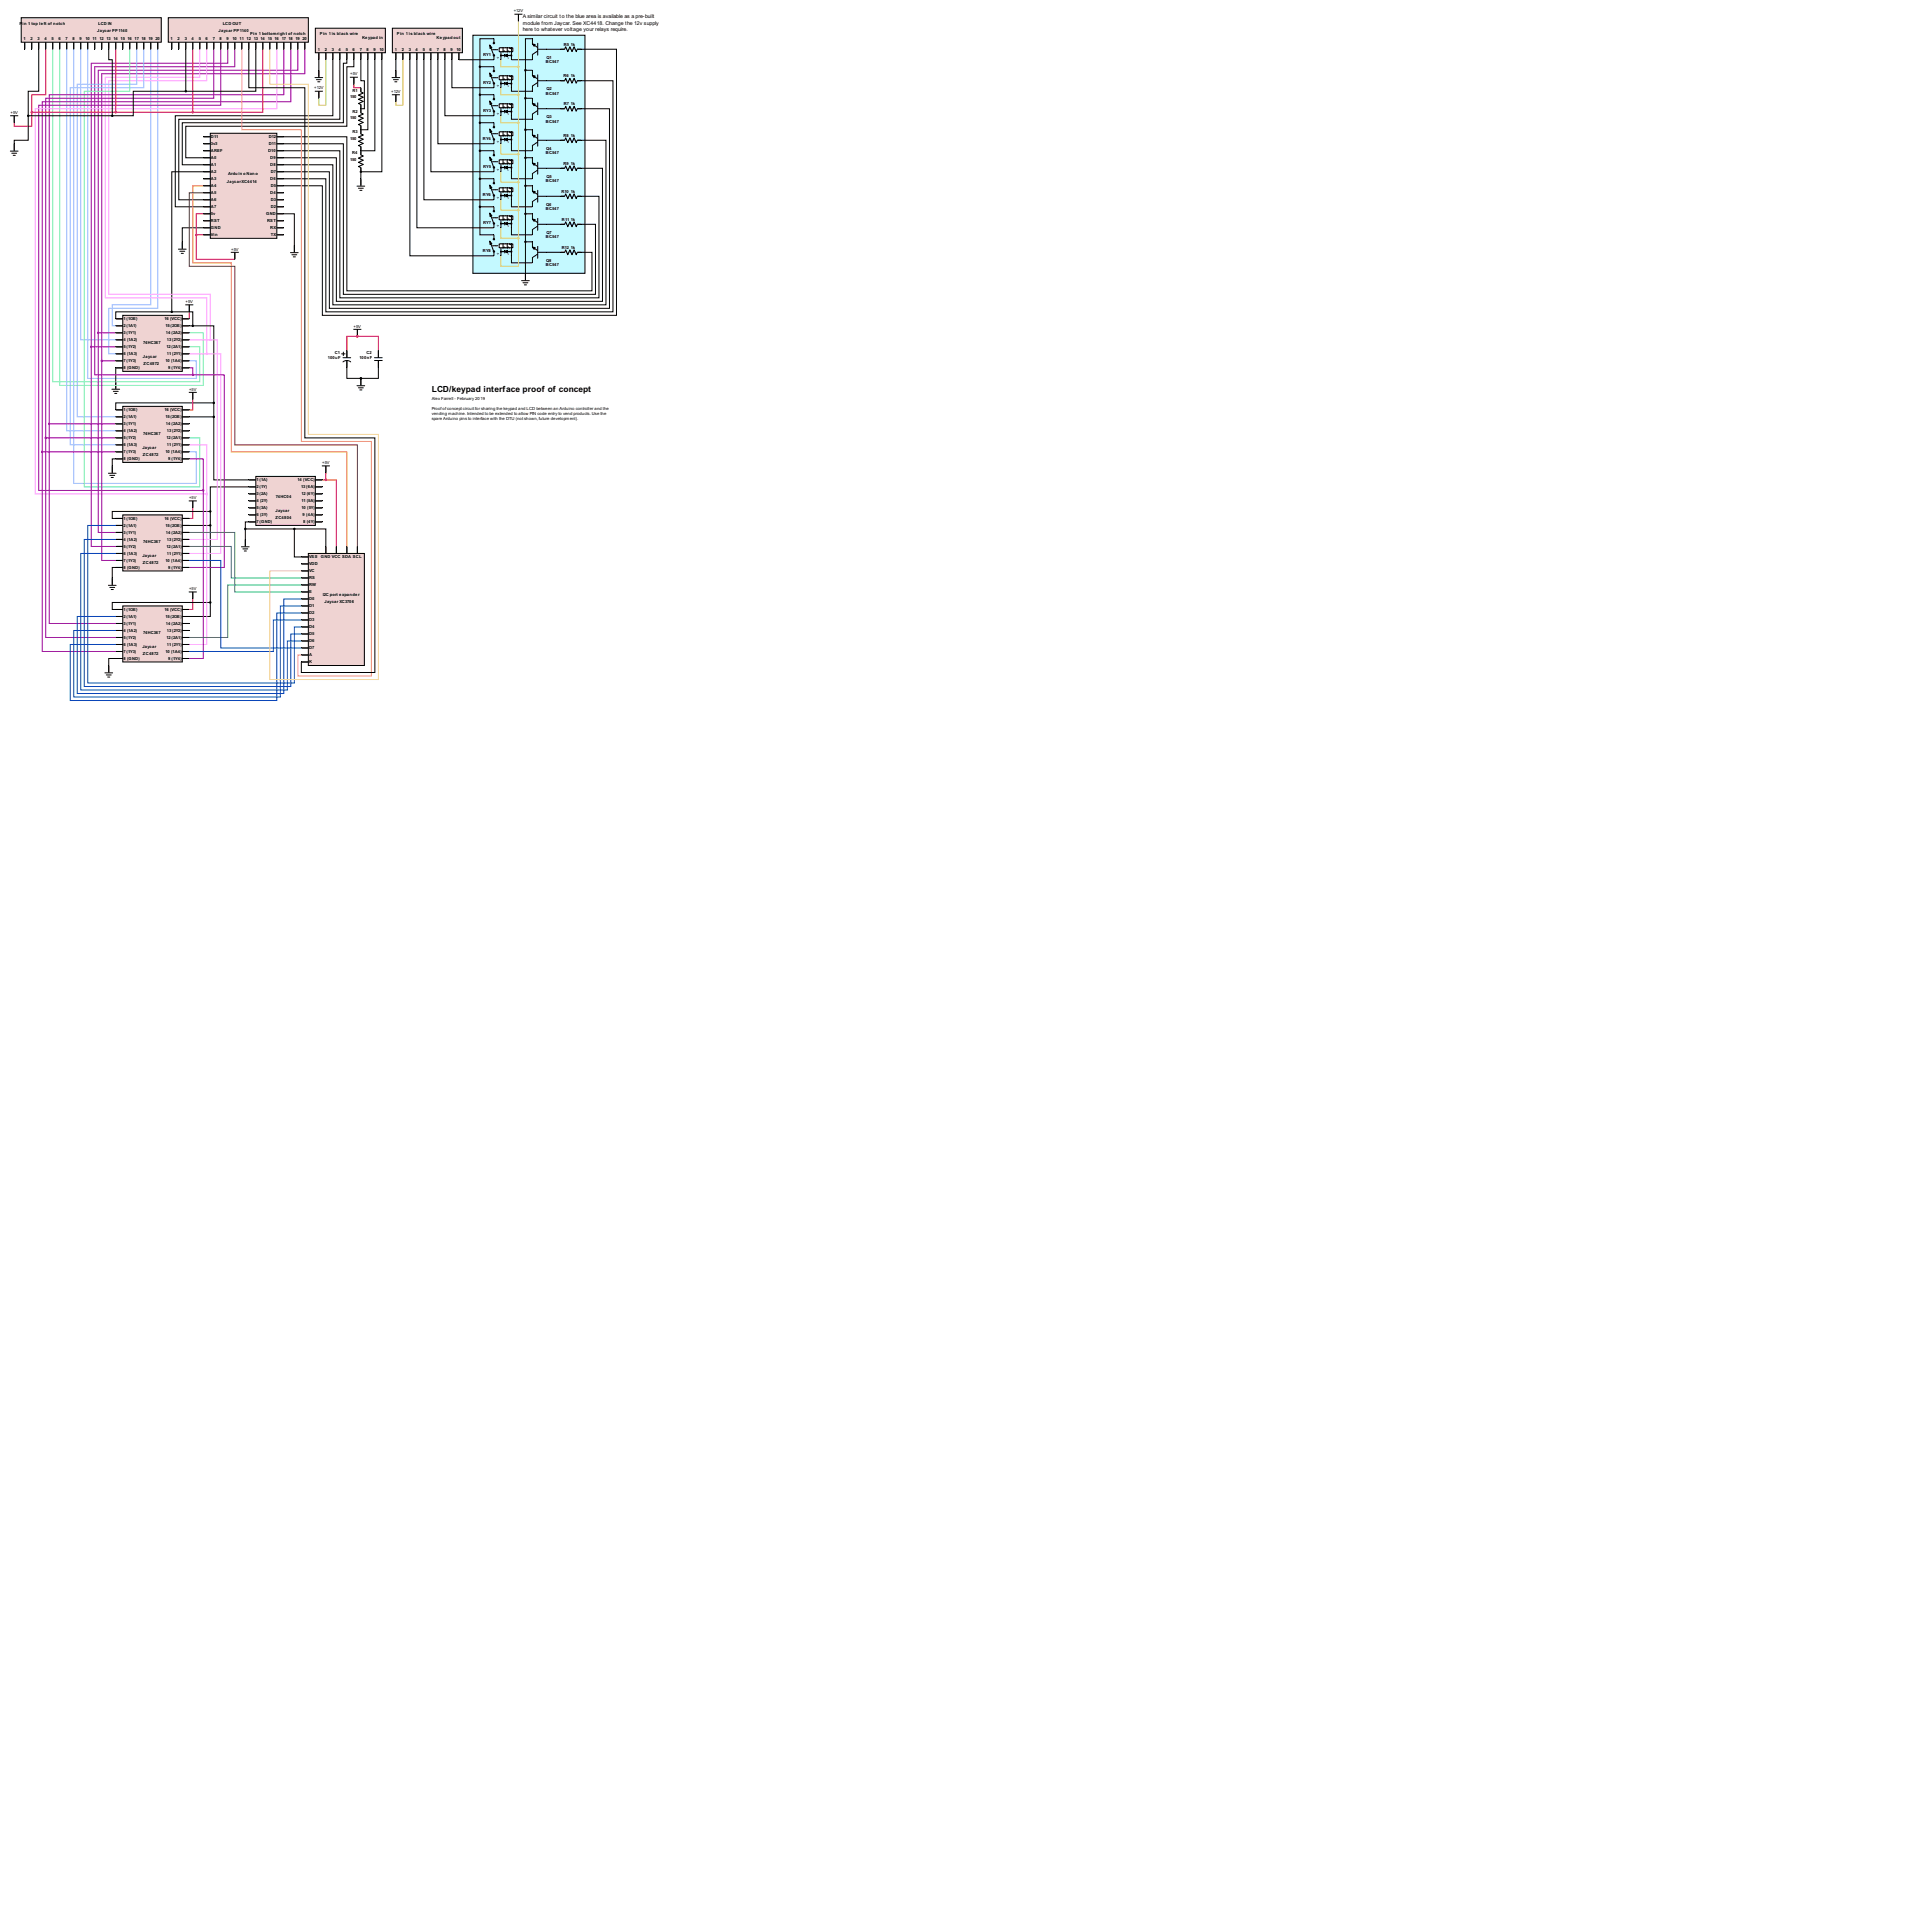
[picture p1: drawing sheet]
<svg xmlns="http://www.w3.org/2000/svg" width="1323mm" height="1323mm" viewBox="0 0 1323 1323" stroke-linecap="round" stroke-linejoin="round" font-family="sans-serif">
<defs><g id="words">
<text font-size="5.8" x="296" y="269">LCD/keypad interface proof of concept</text>
<g font-size="3.6">
<text x="358" y="12">A similar circuit to the blue area is available as a pre-built</text>
<text x="358" y="17">module from Jaycar. See XC4418. Change the 12v supply</text>
<text x="358" y="21">here to whatever voltage your relays require.</text>
</g>
<g font-size="3.5">
<text x="349" y="40" transform="rotate(-90 349 40)">-</text>
<text x="349" y="60" transform="rotate(-90 349 60)">-</text>
<text x="349" y="79" transform="rotate(-90 349 79)">-</text>
<text x="349" y="98" transform="rotate(-90 349 98)">-</text>
<text x="349" y="117" transform="rotate(-90 349 117)">-</text>
<text x="349" y="136" transform="rotate(-90 349 136)">-</text>
<text x="349" y="156" transform="rotate(-90 349 156)">-</text>
<text x="349" y="175" transform="rotate(-90 349 175)">-</text>
</g>
<g font-size="2.9">
<text x="296" y="274">Alex Farrell - February 2019</text>
<text x="296" y="281">Proof of concept circuit for sharing the keypad and LCD between an Arduino controller and the</text>
<text x="296" y="284">vending machine. Intended to be extended to allow PIN code entry to vend products. Use the</text>
<text x="296" y="287">spare Arduino pins to interface with the DTU (not shown, future development).</text>
</g>
<g font-size="2.8">
<text x="352" y="8">+12V</text>
<text x="13" y="17">P</text>
<text x="16" y="17">in 1 top le ft of notch</text>
<text x="67" y="17">LCD IN</text>
<text x="153" y="17">LCD OUT</text>
<text x="67" y="22">Jaycar PP1140</text>
<text x="150" y="22">Jaycar PP1140</text>
<text x="16" y="28">1</text>
<text x="21" y="28">2</text>
<text x="26" y="28">3</text>
<text x="30" y="28">4</text>
<text x="35" y="28">5</text>
<text x="40" y="28">6</text>
<text x="45" y="28">7</text>
<text x="50" y="28">8</text>
<text x="54" y="28">9</text>
<text x="58" y="28">10</text>
<text x="63" y="28">11</text>
<text x="68" y="28">12</text>
<text x="73" y="28">13</text>
<text x="78" y="28">14</text>
<text x="83" y="28">15</text>
<text x="87" y="28">16</text>
<text x="92" y="28">17</text>
<text x="97" y="28">18</text>
<text x="102" y="28">19</text>
<text x="106" y="28">20</text>
<text x="117" y="28">1</text>
<text x="122" y="28">2</text>
<text x="127" y="28">3</text>
<text x="131" y="28">4</text>
<text x="136" y="28">5</text>
<text x="141" y="28">6</text>
<text x="146" y="28">7</text>
<text x="150" y="28">8</text>
<text x="155" y="28">9</text>
<text x="159" y="28">10</text>
<text x="164" y="28">11</text>
<text x="169" y="28">12</text>
<text x="171" y="24">Pin 1 bottomright of notch</text>
<text x="174" y="28">13</text>
<text x="178" y="28">14</text>
<text x="183" y="28">15</text>
<text x="188" y="28">16</text>
<text x="193" y="28">17</text>
<text x="198" y="28">18</text>
<text x="202" y="28">19</text>
<text x="207" y="28">20</text>
<text x="219" y="24">Pin 1 is black wire</text>
<text x="248" y="27">Ke ypad in</text>
<text x="272" y="24">Pin 1 is black wire</text>
<text x="299" y="27">Ke ypad out</text>
<text x="218" y="35">1</text>
<text x="222" y="35">2</text>
<text x="227" y="35">3</text>
<text x="232" y="35">4</text>
<text x="237" y="35">5</text>
<text x="241" y="35">6</text>
<text x="246" y="35">7</text>
<text x="251" y="35">8</text>
<text x="256" y="35">9</text>
<text x="260" y="35">10</text>
<text x="270" y="35">1</text>
<text x="275" y="35">2</text>
<text x="280" y="35">3</text>
<text x="285" y="35">4</text>
<text x="290" y="35">5</text>
<text x="294" y="35">6</text>
<text x="299" y="35">7</text>
<text x="304" y="35">8</text>
<text x="309" y="35">9</text>
<text x="313" y="35">10</text>
<text x="386" y="31">R5</text>
<text x="391" y="31">1k</text>
<text x="331" y="39">RY1</text>
<text x="342" y="41" transform="rotate(-90 342 41)">+</text>
<text x="374" y="40">Q1</text>
<text x="374" y="43">BC547</text>
<text x="240" y="52">+5V</text>
<text x="386" y="53">R6</text>
<text x="391" y="53">1k</text>
<text x="331" y="58">RY2</text>
<text x="342" y="60" transform="rotate(-90 342 60)">+</text>
<text x="215" y="61">+12V</text>
<text x="242" y="63">R1</text>
<text x="268" y="64">+12V</text>
<text x="374" y="65">BC547</text>
<text x="374" y="62">Q2</text>
<text x="240" y="67">150</text>
<text x="242" y="77">R2</text>
<text x="331" y="77">RY3</text>
<text x="386" y="72">R7</text>
<text x="391" y="72">1k</text>
<text x="7" y="78">+5V</text>
<text x="240" y="82">150</text>
<text x="342" y="79" transform="rotate(-90 342 79)">+</text>
<text x="374" y="81">Q3</text>
<text x="374" y="84">BC547</text>
<text x="145" y="95">D11</text>
<text x="184" y="95">D12</text>
<text x="241" y="91">R3</text>
<text x="386" y="94">R8</text>
<text x="391" y="94">1k</text>
<text x="145" y="99">3v3</text>
<text x="184" y="99">D11</text>
<text x="240" y="96">150</text>
<text x="331" y="96">RY4</text>
<text x="342" y="98" transform="rotate(-90 342 98)">+</text>
<text x="145" y="104">AREF</text>
<text x="184" y="104">D10</text>
<text x="241" y="106">R4</text>
<text x="374" y="106">BC547</text>
<text x="374" y="103">Q4</text>
<text x="145" y="109">A0</text>
<text x="145" y="114">A1</text>
<text x="185" y="109">D9</text>
<text x="185" y="114">D8</text>
<text x="240" y="111">150</text>
<text x="386" y="113">R9</text>
<text x="391" y="113">1k</text>
<text x="145" y="119">A2</text>
<text x="186" y="119">D7</text>
<text x="331" y="115">RY5</text>
<text x="342" y="117" transform="rotate(-90 342 117)">+</text>
<text x="145" y="123">A3</text>
<text x="156" y="125">JaycarXC4414</text>
<text x="156" y="120">Arduino Nano</text>
<text x="185" y="123">D6</text>
<text x="374" y="125">BC547</text>
<text x="374" y="122">Q5</text>
<text x="145" y="128">A4</text>
<text x="186" y="128">D5</text>
<text x="145" y="133">A5</text>
<text x="145" y="138">A6</text>
<text x="185" y="133">D4</text>
<text x="186" y="138">D3</text>
<text x="331" y="135">RY6</text>
<text x="342" y="137" transform="rotate(-90 342 137)">+</text>
<text x="385" y="132">R10</text>
<text x="391" y="132">1k</text>
<text x="145" y="143">A7</text>
<text x="186" y="143">D2</text>
<text x="374" y="141">Q6</text>
<text x="145" y="147">5v</text>
<text x="182" y="147">GND</text>
<text x="374" y="144">BC547</text>
<text x="145" y="152">RST</text>
<text x="183" y="152">RST</text>
<text x="331" y="154">RY7</text>
<text x="342" y="156" transform="rotate(-90 342 156)">+</text>
<text x="385" y="151">R11</text>
<text x="391" y="151">1k</text>
<text x="145" y="157">GND</text>
<text x="145" y="162">Vin</text>
<text x="185" y="157">RX</text>
<text x="186" y="162">TX</text>
<text x="374" y="160">Q7</text>
<text x="374" y="163">BC547</text>
<text x="158" y="172">+5V</text>
<text x="331" y="173">RY8</text>
<text x="385" y="171">R12</text>
<text x="391" y="171">1k</text>
<text x="342" y="175" transform="rotate(-90 342 175)">+</text>
<text x="374" y="179">Q8</text>
<text x="374" y="183">BC547</text>
<text x="127" y="208">+5V</text>
<text x="85" y="219">1 (1OE)</text>
<text x="113" y="219">16 (VCC)</text>
<text x="85" y="224">2 (1A1)</text>
<text x="113" y="224">15 (2OE)</text>
<text x="242" y="224">+5V</text>
<text x="85" y="229">3 (1Y1)</text>
<text x="85" y="234">4 (1A2)</text>
<text x="114" y="229">14 (2A2)</text>
<text x="114" y="234">13 (2Y2)</text>
<text x="85" y="239">5 (1Y2)</text>
<text x="98" y="235">74HC367</text>
<text x="114" y="239">12 (2A1)</text>
<text x="85" y="243">6 (1A3)</text>
<text x="98" y="245">Jaycar</text>
<text x="114" y="243">11 (2Y1)</text>
<text x="225" y="246">100uF</text>
<text x="229" y="243">C1</text>
<text x="246" y="246">100nF</text>
<text x="251" y="243">C2</text>
<text x="85" y="248">7 (1Y3)</text>
<text x="98" y="250">ZC4872</text>
<text x="113" y="248">10 (1A4)</text>
<text x="85" y="253">8 (GND)</text>
<text x="115" y="253">9 (1Y4)</text>
<text x="130" y="268">+5V</text>
<text x="85" y="282">1 (1OE)</text>
<text x="113" y="282">16 (VCC)</text>
<text x="85" y="287">2 (1A1)</text>
<text x="113" y="287">15 (2OE)</text>
<text x="85" y="291">3 (1Y1)</text>
<text x="114" y="291">14 (2A2)</text>
<text x="85" y="296">4 (1A2)</text>
<text x="98" y="298">74HC367</text>
<text x="114" y="296">13 (2Y2)</text>
<text x="85" y="301">5 (1Y2)</text>
<text x="85" y="306">6 (1A3)</text>
<text x="114" y="301">12 (2A1)</text>
<text x="114" y="306">11 (2Y1)</text>
<text x="85" y="310">7 (1Y3)</text>
<text x="98" y="307">Jaycar</text>
<text x="113" y="310">10 (1A4)</text>
<text x="85" y="315">8 (GND)</text>
<text x="98" y="312">ZC4872</text>
<text x="115" y="315">9 (1Y4)</text>
<text x="221" y="318">+5V</text>
<text x="176" y="330">1 (1A)</text>
<text x="204" y="330">14 (VCC)</text>
<text x="176" y="334">2 (1Y)</text>
<text x="206" y="334">13 (6A)</text>
<text x="130" y="342">+5V</text>
<text x="176" y="339">3 (2A)</text>
<text x="189" y="341">74HC04</text>
<text x="207" y="339">12 (6Y)</text>
<text x="176" y="344">4 (2Y)</text>
<text x="207" y="344">11 (5A)</text>
<text x="176" y="349">5 (3A)</text>
<text x="176" y="354">6 (3Y)</text>
<text x="189" y="350">Jaycar</text>
<text x="207" y="349">10 (5Y)</text>
<text x="207" y="354">9 (4A)</text>
<text x="85" y="356">1 (1OE)</text>
<text x="113" y="356">16 (VCC)</text>
<text x="176" y="358">7 (GND)</text>
<text x="189" y="355">ZC4804</text>
<text x="208" y="358">8 (4Y)</text>
<text x="85" y="361">2 (1A1)</text>
<text x="85" y="366">3 (1Y1)</text>
<text x="113" y="361">15 (2OE)</text>
<text x="114" y="366">14 (2A2)</text>
<text x="85" y="370">4 (1A2)</text>
<text x="114" y="370">13 (2Y2)</text>
<text x="85" y="375">5 (1Y2)</text>
<text x="98" y="372">74HC367</text>
<text x="114" y="375">12 (2A1)</text>
<text x="85" y="380">6 (1A3)</text>
<text x="98" y="382">Jaycar</text>
<text x="114" y="380">11 (2Y1)</text>
<text x="212" y="382">VSS</text>
<text x="220" y="382">GND VCC SDA SCL</text>
<text x="85" y="385">7 (1Y3)</text>
<text x="85" y="390">8 (GND)</text>
<text x="98" y="386">ZC4872</text>
<text x="113" y="385">10 (1A4)</text>
<text x="115" y="390">9 (1Y4)</text>
<text x="212" y="387">VDD</text>
<text x="212" y="392">VC</text>
<text x="212" y="397">RS</text>
<text x="212" y="402">RW</text>
<text x="130" y="404">+5V</text>
<text x="212" y="406">E</text>
<text x="212" y="411">D0</text>
<text x="221" y="408">I2C port e xpande r</text>
<text x="222" y="413">Jaycar XC3706</text>
<text x="85" y="418">1 (1OE)</text>
<text x="113" y="418">16 (VCC)</text>
<text x="212" y="416">D1</text>
<text x="85" y="423">2 (1A1)</text>
<text x="113" y="423">15 (2OE)</text>
<text x="212" y="421">D2</text>
<text x="212" y="426">D3</text>
<text x="85" y="428">3 (1Y1)</text>
<text x="114" y="428">14 (2A2)</text>
<text x="212" y="430">D4</text>
<text x="85" y="433">4 (1A2)</text>
<text x="85" y="438">5 (1Y2)</text>
<text x="98" y="434">74HC367</text>
<text x="114" y="438">12 (2A1)</text>
<text x="114" y="433">13 (2Y2)</text>
<text x="212" y="435">D5</text>
<text x="85" y="442">6 (1A3)</text>
<text x="114" y="442">11 (2Y1)</text>
<text x="212" y="440">D6</text>
<text x="85" y="447">7 (1Y3)</text>
<text x="98" y="444">Jaycar</text>
<text x="98" y="449">ZC4872</text>
<text x="113" y="447">10 (1A4)</text>
<text x="212" y="445">D7</text>
<text x="212" y="450">A</text>
<text x="85" y="452">8 (GND)</text>
<text x="115" y="452">9 (1Y4)</text>
<text x="212" y="454">K</text>
</g>
</g></defs>
<path d="M144 91h46v72h-46z" fill="#efd3d2"/>
<g fill="none" stroke="#000" stroke-width=".69">
<path d="M140 94h4M140 98h4M144 91h46v72h-46zM190 94h4M190 98h4M140 103h4M140 108h4M140 113h4M140 118h4M190 118h4M194 103h-4M194 108h-4"/>
<path d="M194 113h-4M140 122h4M140 127h4M140 132h4M140 137h4M190 122h4M194 127h-4M194 132h-4M194 137h-4M140 142h4M140 146h4M140 151h4"/>
<path d="M140 156h4M190 142h4M190 146h4M190 151h4M194 156h-4M140 161h4M194 161h-4"/>
</g>
<g fill="#000">
<path d="M139 93l1 1zM139 98l1 1zM194 93l1 1zM194 98l1 1zM139 103l1 1zM139 108h1zM139 113h1zM139 117l1 1zM194 103l1 1zM194 108h1zM194 113h1zM194 117l1 1z"/>
<path d="M139 122l1 1zM139 127l1 1zM139 132h1zM139 137h1zM194 122l1 1zM194 127l1 1zM194 132h1zM194 137h1zM139 141l1 1zM139 146l1 1zM139 151l1 1zM139 156h1z"/>
<path d="M194 141l1 1zM194 146l1 1zM194 151l1 1zM194 156h1zM139 161h1zM194 161h1z"/>
</g>
<path d="M15 12h95v17h-95z" fill="#efd3d2"/>
<g fill="none" stroke="#000" stroke-width=".69">
<path d="M15 12h95v17h-95zM17 29v4M22 29v4M27 29v4M31 29v4M36 29v4M41 29v4M46 29v4M51 29v4M55 29v4M60 29v4M65 29v4"/>
<path d="M70 29v4M75 29v4M79 29v4M84 29v4M89 29v4M94 29v4M98 29v4M103 29v4M108 29v4"/>
</g>
<g fill="#000">
<path d="M17 33v1zM21 33l1 1zM26 33l1 1zM31 33l1 1zM36 33v1zM41 33v1zM45 33l1 1zM50 33l1 1zM55 33l1 1zM60 33v1zM65 33v1zM69 33l1 1z"/>
<path d="M74 33l1 1zM79 33l1 1zM84 33v1zM89 33v1zM93 33l1 1zM98 33l1 1zM103 33l1 1zM108 33v1z"/>
</g>
<path d="M115 12h96v17h-96z" fill="#efd3d2"/>
<g fill="none" stroke="#000" stroke-width=".69">
<path d="M115 12h96v17h-96zM118 29v4M122 29v4M127 29v4M132 29v4M137 29v4M142 29v4M146 29v4M151 29v4M156 29v4M161 29v4M166 29v4"/>
<path d="M170 29v4M175 29v4M180 29v4M185 29v4M190 29v4M194 29v4M199 29v4M204 29v4M209 29v4"/>
</g>
<g fill="#000">
<path d="M117 33l1 1zM122 33l1 1zM127 33l1 1zM132 33v1zM137 33v1zM141 33l1 1zM146 33l1 1zM151 33l1 1zM156 33v1zM161 33v1zM165 33l1 1zM170 33l1 1z"/>
<path d="M175 33v1zM180 33v1zM185 33v1zM189 33l1 1zM194 33l1 1zM199 33v1zM204 33v1zM209 33v1z"/>
</g>
<path d="M216 19h48v17h-48z" fill="#efd3d2"/>
<path d="M216 19h48v17h-48zM218 36v5M223 36v5M228 36v5M233 36v5M238 36v5M242 36v5M247 36v5M252 36v5M257 36v5M262 36v5" fill="none" stroke="#000" stroke-width=".69"/>
<path d="M218 41h1zM237 41h1zM242 41h1zM261 41h1z" fill="#000"/>
<path d="M269 19h48v17h-48z" fill="#efd3d2"/>
<g fill="none" stroke="#000" stroke-width=".69">
<path d="M269 19h48v17h-48zM271 36v5M276 36v5M281 36v5M286 36v5M290 36v5M295 36v5M300 36v5M305 36v5M310 36v5M314 36v5M240 53h5"/>
<path d="M242 53v4M247 41v14h3v20h-3M252 41v48h-5M257 41v62h-10M262 41v77h-15M247 72v2M247 63l2 1-3 1 3 2-3 1 3 1-3 2 1 1M247 77l2 1-3 2 3 1-3 1 3 2-3 1 1 1M247 60v3M247 75v2M247 92h2l-3 2 3 1-3 2 3 1-3 2h1M247 86v3"/>
<path d="M247 89v3M247 115v2M247 106l2 1-3 1 3 2-3 1 3 2-3 1 1 1M247 101v2M247 104v2M247 118v4M245 128h5M246 129h3M247 130h1M247 123v4M139 156h-14v10M194 146h8v22"/>
<path d="M122 171h6M123 172h4M124 174h2M125 166v4M158 173h5M161 173v4M199 173h5M200 175h3M201 176h1M202 168v5"/>
<circle cx="247" cy="118" r=".5"/>
</g>
<g fill="#000">
<path d="M242 57l1 1zM285 41h1zM290 41h1zM309 41h1zM314 41h1zM247 74v1zM247 103v1zM247 117v1zM247 122v1zM125 165v1zM161 177v1zM201 168h1z"/>
<circle cx="247" cy="118" r=".5"/>
</g>
<path d="M242 58v2h5M139 146h-5v15h5M134 161v17h27" fill="none" stroke="#f00" stroke-width=".69"/>
<circle cx="134" cy="161" r=".5" fill="#f00"/>
<circle cx="134" cy="161" r=".5" fill="none" stroke="#f00" stroke-width=".69"/>
<path d="M338 26l1 1zM218 48h1zM338 41h1zM350 41h1zM218 67l1 1zM271 69v1zM324 24h77v163h-77z" fill="#000"/>
<g fill="none" stroke="#000" stroke-width=".69">
<path d="M324 24h77v163h-77zM338 34h.1M338 27v2M338 39v2M338 34h1M339 34h1M340 34h1M345 33h-1h-1M348 33h-1h-1M216 53h5M217 55h3M218 56h1"/>
<path d="M218 41v7M218 48v5M228 41v38h-108v63h19M233 41v41h-111v55h17M238 41v2h-3v41h-110v29h14M242 41v5h-4v41h-111v21h12M269 53h5M270 55h3M270 56h2M271 41v7M271 48v5M216 63h5"/>
<path d="M218 63v4M269 65h5M271 65v4"/>
<circle cx="338" cy="38" r=".5"/>
<circle cx="338" cy="30" r=".5"/>
</g>
<path d="M342 33h9v2h-9z" fill="#fff"/>
<g fill="none" stroke="#000" stroke-width=".69">
<path d="M335 31l2 2h-1zM336 33l2 5M342 33h9v2h-9zM343 38h7zM343 38h7M343 36v5M345 33v3v-1l1 1M346 37v2M346 38l2-1v2zM348 33v3v-1l1 1M349 33h1v3M350 36v5"/>
<path d="M338 53h.1M338 46v2M338 58v2M338 53h1M339 53h1M340 53h1M345 52h-1h-1M348 52h-1h-1"/>
<circle cx="343" cy="38" r=".3"/>
<circle cx="350" cy="38" r=".3"/>
<circle cx="338" cy="49" r=".5"/>
<circle cx="338" cy="57" r=".5"/>
</g>
<path d="M335 31l2 2h-1zM346 38l2-1v2zM338 45l1 1zM338 60h1zM350 60h1z" fill="#000"/>
<path d="M342 52h9v3h-9z" fill="#fff"/>
<g fill="none" stroke="#000" stroke-width=".69">
<path d="M335 50l2 2h-1zM336 52l2 5M342 52h9v3h-9zM343 57h7zM343 57h7M343 55v5M345 52v3v-1l1 1M346 56v2M346 57l2-1v2zM348 52v3v-1l1 1M349 52h1v3M350 55v5"/>
<path d="M338 72h.1M338 65v2M338 77v2M338 72h1M339 72h1M340 72h1M345 71l-1 1-1-1M348 71l-1 1-1-1"/>
<circle cx="343" cy="57" r=".3"/>
<circle cx="350" cy="57" r=".3"/>
<circle cx="338" cy="68" r=".5"/>
<circle cx="338" cy="76" r=".5"/>
</g>
<path d="M335 50l2 2h-1zM346 57l2-1v2zM338 65h1zM338 79l1 1zM343 79v1zM350 79l1 1z" fill="#000"/>
<path d="M342 71h9v3h-9z" fill="#fff"/>
<g fill="none" stroke="#000" stroke-width=".69">
<path d="M335 69l2 2-1 1zM336 71l2 5M342 71h9v3h-9zM343 76h7zM343 76h7M343 74v5M345 71v3v-1l1 1M346 75v2M346 76l2-1v2zM348 71v3v-1l1 1M349 71l1 1v-1v3M350 74v5"/>
<path d="M338 92h.1M338 84v2M338 96v2M338 92h1M339 92h1M340 92h1M345 90l-1 1-1-1M348 90l-1 1-1-1"/>
<circle cx="343" cy="76" r=".3"/>
<circle cx="350" cy="76" r=".3"/>
<circle cx="338" cy="87" r=".5"/>
<circle cx="338" cy="95" r=".5"/>
</g>
<path d="M335 69l2 2-1 1zM346 76l2-1v2zM338 84h1zM338 98l1 1zM343 98v1zM350 98l1 1z" fill="#000"/>
<path d="M342 90h9v3h-9z" fill="#fff"/>
<g fill="none" stroke="#000" stroke-width=".69">
<path d="M335 88l2 2-1 1zM336 90l2 5M342 90h9v3h-9zM343 95l7 1zM343 96h7M343 93v5M345 90v3h1M346 95v2M346 96l2-1v2zM348 90v3h1M349 90l1 1v-1v3M350 93v5"/>
<path d="M338 111h.1M338 104v2M338 115v2M338 111h1M339 111h1M340 111h1M345 109l-1 1-1-1M348 109l-1 1-1-1"/>
<circle cx="343" cy="96" r=".3"/>
<circle cx="350" cy="96" r=".3"/>
<circle cx="338" cy="106" r=".5"/>
<circle cx="338" cy="115" r=".5"/>
</g>
<path d="M335 88l2 2-1 1zM346 96l2-1v2zM338 103l1 1zM338 117l1 1zM343 117v1zM350 117l1 1z" fill="#000"/>
<path d="M342 110h9v2h-9z" fill="#fff"/>
<g fill="none" stroke="#000" stroke-width=".69">
<path d="M335 108l2 1-1 1zM336 109l2 5M342 110h9v2h-9zM343 115h7zM343 115h7M343 113v4M345 109v3h1M346 114v2M346 115l2-1v2zM348 109v3h1M349 109l1 1v-1v3M350 113v4"/>
<path d="M338 130h.1M338 123v2M338 135v2M338 130h1M339 130h1M340 130h1M345 128l-1 1-1-1M348 128l-1 1-1-1"/>
<circle cx="343" cy="115" r=".3"/>
<circle cx="350" cy="115" r=".3"/>
<circle cx="338" cy="134" r=".5"/>
<circle cx="338" cy="125" r=".5"/>
</g>
<path d="M335 108l2 1-1 1zM346 115l2-1v2zM338 122l1 1zM338 137h1zM350 137h1z" fill="#000"/>
<path d="M342 129h9v2h-9z" fill="#fff"/>
<g fill="none" stroke="#000" stroke-width=".69">
<path d="M335 127l2 2h-1zM336 129l2 4M342 129h9v2h-9zM343 134h7zM343 134h7M343 132v5M345 128v4v-1l1 1M346 133v2M346 134l2-1v2zM348 128v4v-1l1 1M349 128l1 1v-1v4M350 132v5"/>
<path d="M338 149h.1M338 142v2M338 154v2M338 149h1M339 149h1M340 149h1M345 148h-1h-1M348 148h-1h-1"/>
<circle cx="343" cy="134" r=".3"/>
<circle cx="350" cy="134" r=".3"/>
<circle cx="338" cy="145" r=".5"/>
<circle cx="338" cy="153" r=".5"/>
</g>
<path d="M335 127l2 2h-1zM346 134l2-1v2zM338 141l1 1zM338 156h1zM350 156h1z" fill="#000"/>
<path d="M342 148h9v3h-9z" fill="#fff"/>
<g fill="none" stroke="#000" stroke-width=".69">
<path d="M335 146l2 2h-1zM336 148l2 5M342 148h9v3h-9zM343 153h7zM343 153h7M343 151v5M345 148v3v-1l1 1M346 152v2M346 153l2-1v2zM348 148v3v-1l1 1M349 148h1v3M350 151v5"/>
<path d="M338 168h.1M338 161v2M338 173v2M338 168h1M339 168h1M340 168h1M345 167l-1 1-1-1M348 167l-1 1-1-1"/>
<circle cx="343" cy="153" r=".3"/>
<circle cx="350" cy="153" r=".3"/>
<circle cx="338" cy="164" r=".5"/>
<circle cx="338" cy="172" r=".5"/>
</g>
<path d="M335 146l2 2h-1zM346 153l2-1v2zM338 161h1zM338 175h1zM350 175h1z" fill="#000"/>
<path d="M342 167h9v3h-9z" fill="#fff"/>
<g fill="none" stroke="#000" stroke-width=".69">
<path d="M353 10h5M355 10v4M338 27h-9v134h9M365 30l3 3M365 27v3M365 38v3M365 30h2l-1 2zM368 35l-3 2M368 30v8M369 34h5M374 34h10M387 34h-3"/>
<path d="M387 34l1-2 1 3 1-3 2 3 1-3 2 3v-1M398 34h-2M281 41v134h57M286 41v115h52M290 41v96h48M295 41v77h43M300 41v57h38M305 41v38h33M310 41v19h28M314 41h24M329 46h9M350 41h15"/>
<path d="M365 48v3M365 59v3M365 52l3 2M365 52h2l-1 1zM368 51v8M368 57l-3 2M369 55h5M374 55h10M384 55h3M387 55l1-1 1 3 1-3 2 3 1-3 2 3v-2M396 55h2M329 65h9"/>
<path d="M350 60v3h15M350 79v3h15M365 68v3M365 78v3M365 71l3 2M365 71h2l-1 1zM368 70v9M368 76l-3 2M369 75h5M374 75h10M384 75h3M387 75l1-2 1 3 1-3 2 3 1-3 2 3v-1"/>
<path d="M396 75h2M329 84h9M350 98v5h15M365 89v3M365 100v3M365 92l3 3M365 93h2l-1 1zM368 92v8M368 97l-3 3M369 96h5M374 96h10M387 96h-3"/>
<path d="M387 96l1-2 1 4 1-4 2 4 1-4 2 4v-2M398 96h-2M329 103h9M350 118v4h15M365 108v3M365 119v3M365 112l3 2M365 112h2l-1 1zM368 111v8M368 116l-3 3M369 115h5M374 115h10"/>
<path d="M384 115h3M387 115l1-1 1 3 1-3 2 3 1-3 2 3v-2M396 115h2M329 122h9M350 137v5h15M365 128v3M365 138v3M365 131l3 2M365 131h2l-1 1zM368 130v9M368 136l-3 2M369 134h5"/>
<path d="M374 134h10M384 134h3M387 134l1-1 1 3 1-3 2 3 1-3 2 3v-2M396 134h2M329 142h9M350 156v5h15M365 147v3M365 158v3M365 150l3 2M365 150h2l-1 2zM368 150v8M368 155l-3 2"/>
<path d="M369 154h5M374 154h10M387 154h-3M387 154l1-2 1 3 1-3 2 3 1-3 2 3v-1M398 154h-2M335 165l2 2-1 1zM336 167l2 5M342 167h9v3h-9zM343 172h7zM343 172h7M343 170v5M345 167v3v-1l1 1"/>
<path d="M346 171v2M346 172l2-1v2zM348 167v3v-1l1 1M349 167l1 1v-1v3M350 170v5M350 175v5h15M365 166v3M365 177v3M365 169l3 3M365 169l2 1-1 1zM368 169v8M368 174l-3 2"/>
<path d="M369 173h5M374 173h10M384 173h3M387 173l1-2 1 4 1-4 2 4 1-4 2 4v-2M396 173h2M357 192h6M358 194h4M359 195h2M360 187v5"/>
<circle cx="329" cy="46" r=".5"/>
<circle cx="329" cy="65" r=".5"/>
<circle cx="329" cy="84" r=".5"/>
<circle cx="329" cy="103" r=".5"/>
<circle cx="329" cy="122" r=".5"/>
<circle cx="329" cy="142" r=".5"/>
<circle cx="343" cy="172" r=".3"/>
<circle cx="350" cy="172" r=".3"/>
</g>
<g fill="#000">
<path d="M355 14v1zM365 26v1zM365 30h2l-1 2zM374 33l1 1zM384 33v1zM398 33l1 1zM365 52h2l-1 1zM374 55l1 1zM384 55v1zM398 55l1 1zM365 62v1zM365 67v1z"/>
<path d="M365 71h2l-1 1zM374 74l1 1zM384 74v1zM398 74l1 1zM365 81v1zM365 93h2l-1 1zM374 96h1zM398 96h1zM365 103v1zM365 112h2l-1 1zM374 115l1 1zM384 115v1z"/>
<path d="M398 115l1 1zM365 122v1zM365 127v1zM365 131h2l-1 1zM374 134l1 1zM384 134v1zM398 134l1 1zM365 141v1zM365 146v1zM365 150h2l-1 2zM374 153l1 1zM384 153v1z"/>
<path d="M398 153l1 1zM335 165l2 2-1 1zM346 172l2-1v2zM365 165v1zM365 169l2 1-1 1zM374 173h1zM398 173h1z"/>
<circle cx="329" cy="46" r=".5"/>
<circle cx="329" cy="65" r=".5"/>
<circle cx="329" cy="84" r=".5"/>
<circle cx="329" cy="103" r=".5"/>
<circle cx="329" cy="122" r=".5"/>
<circle cx="329" cy="142" r=".5"/>
</g>
<path d="M355 15v167h-12v-7M343 156v7h12" fill="none" stroke="#d3d343" stroke-width=".69"/>
<circle cx="355" cy="163" r=".5" fill="#d3d343"/>
<g fill="none" stroke="#d3d343" stroke-width=".69">
<path d="M343 137v7h12"/>
<circle cx="355" cy="163" r=".5"/>
</g>
<circle cx="355" cy="144" r=".5" fill="#d3d343"/>
<g fill="none" stroke="#d3d343" stroke-width=".69">
<path d="M343 118v7h12"/>
<circle cx="355" cy="144" r=".5"/>
</g>
<circle cx="355" cy="125" r=".5" fill="#d3d343"/>
<g fill="none" stroke="#d3d343" stroke-width=".69">
<path d="M343 98v8h12"/>
<circle cx="355" cy="125" r=".5"/>
</g>
<circle cx="355" cy="106" r=".5" fill="#d3d343"/>
<g fill="none" stroke="#d3d343" stroke-width=".69">
<path d="M343 79v5h12"/>
<circle cx="355" cy="106" r=".5"/>
</g>
<circle cx="355" cy="84" r=".5" fill="#d3d343"/>
<g fill="none" stroke="#d3d343" stroke-width=".69">
<path d="M343 60v5h12"/>
<circle cx="355" cy="84" r=".5"/>
</g>
<circle cx="355" cy="65" r=".5" fill="#d3d343"/>
<g fill="none" stroke="#d3d343" stroke-width=".69">
<path d="M343 41v5h12"/>
<circle cx="355" cy="65" r=".5"/>
</g>
<circle cx="355" cy="46" r=".5" fill="#d3d343"/>
<g fill="none" stroke="#d3d343" stroke-width=".69">
<path d="M276 41v31h-5v-2"/>
<circle cx="355" cy="46" r=".5"/>
</g>
<g fill="none" stroke="#000" stroke-width=".69">
<path d="M365 27h-5v160M398 34h24v182h-201v-89h-27M360 48h5M398 55h22v159h-197v-92h-29M360 67h5M398 75h20v136h-192v-93h-32M194 94h44v105h168v-26h-8M194 98h41v104h173v-48h-10M360 89h5M398 96h17v113h-187v-96h-34M194 103h39v101h177v-70h-12M194 108h36v98h183v-91h-15"/>
<path d="M360 108h5M360 127h5M360 146h5M360 166h5"/>
<circle cx="360" cy="48" r=".5"/>
<circle cx="360" cy="67" r=".5"/>
<circle cx="360" cy="89" r=".5"/>
<circle cx="360" cy="108" r=".5"/>
<circle cx="360" cy="127" r=".5"/>
<circle cx="360" cy="146" r=".5"/>
<circle cx="360" cy="166" r=".5"/>
</g>
<g fill="#000">
<circle cx="360" cy="48" r=".5"/>
<circle cx="360" cy="67" r=".5"/>
<circle cx="360" cy="89" r=".5"/>
<circle cx="360" cy="108" r=".5"/>
<circle cx="360" cy="127" r=".5"/>
<circle cx="360" cy="146" r=".5"/>
<circle cx="360" cy="166" r=".5"/>
</g>
<path d="M84 216h41v38h-41z" fill="#efd3d2"/>
<g fill="none" stroke="#000" stroke-width=".69">
<path d="M139 118h-21v95M79 218v-4h53v9h-2M84 218h-4M84 216h41v38h-41zM125 218h4M127 209h5M130 209v4M80 223h4M80 233h4M80 238h4M84 228h-4M125 223h4"/>
<path d="M125 228h4M125 233h4M125 238h4M79 252v10M80 247h4M84 242h-4M84 252h-4M125 242h4M125 247h4M125 252h4M77 267h5M78 268h3"/>
<path d="M79 270h1M79 262v4"/>
<circle cx="118" cy="214" r=".5"/>
</g>
<g fill="#000">
<path d="M79 218l1 1zM129 218l1 1zM129 213l1 1zM79 223h1zM79 228h1zM79 233h1zM79 237l1 1zM129 223h1zM129 228h1zM129 233h1zM129 237l1 1zM79 242l1 1z"/>
<path d="M79 247h1zM79 252h1zM129 242l1 1zM129 247h1zM129 252h1zM79 261l1 1z"/>
<circle cx="118" cy="214" r=".5"/>
</g>
<path d="M55 34v199h24M60 34v225h74v-12h-4M103 34v175h-26v14h2M108 34v177h-33v31h4" fill="none" stroke="#91b4ff" stroke-width=".69"/>
<path d="M130 214v4" fill="none" stroke="#f00" stroke-width=".69"/>
<path d="M36 34v228h101v-24h-7M41 34v230h98v-36h-9" fill="none" stroke="#74edac" stroke-width=".69"/>
<path d="M156 34v9h-93v195h16M161 34v12h-96v211h67v-5h-2M204 34v14h-137v180h12M209 34v17h-139v196h9" fill="none" stroke="#990096" stroke-width=".69"/>
<path d="M223 41v31h-5v-5" fill="none" stroke="#d3d343" stroke-width=".69"/>
<path d="M137 34v19h-65v151h70v38h-12M142 34v21h-67v147h69v31h-14" fill="none" stroke="#ff93ff" stroke-width=".69"/>
<path d="M84 278h41v39h-41z" fill="#efd3d2"/>
<g fill="none" stroke="#000" stroke-width=".69">
<path d="M133 223h13v63h-16M84 278h41v39h-41zM130 269h4M132 269v4M146 276h-67v5M80 281h4M80 295h4M84 286h-4M84 290h-4M125 286h4M125 281h4M125 290h4"/>
<path d="M125 295h4M77 319v5M79 314h-2v5M80 305h4M84 300h-4M84 310h-4M84 314h-4M125 300h4M125 305h4M125 310h4M125 314h4M74 324h6"/>
<path d="M75 326h4M76 327h2"/>
<circle cx="132" cy="223" r=".5"/>
<circle cx="146" cy="276" r=".5"/>
</g>
<g fill="#000">
<path d="M132 273v1zM79 285l1 1zM79 281h1zM79 290l1 1zM79 295h1zM79 300h1zM129 281h1zM129 285l1 1zM129 290l1 1zM129 295h1zM129 300h1zM79 305h1z"/>
<path d="M79 309l1 1zM79 314l1 1zM129 305h1zM129 309l1 1zM129 314l1 1z"/>
<circle cx="132" cy="223" r=".5"/>
<circle cx="146" cy="276" r=".5"/>
</g>
<path d="M132 274v7h-2" fill="none" stroke="#f00" stroke-width=".69"/>
<path d="M46 34v261h33M51 34v297h83v-21h-4M94 34v24h-41v228h26M98 34v26h-50v245h31" fill="none" stroke="#91b4ff" stroke-width=".69"/>
<path d="M89 34v29h-31v271h79v-34h-7" fill="none" stroke="#74edac" stroke-width=".69"/>
<path d="M146 34v33h-115v233h48M151 34v38h-124v264h112v-22h-9M194 34v31h-160v225h45M199 34v36h-170v240h50" fill="none" stroke="#990096" stroke-width=".69"/>
<path d="M190 34v41h-166v263h118v-33h-12" fill="none" stroke="#ff93ff" stroke-width=".69"/>
<path d="M84 353h41v38h-41z" fill="#efd3d2"/>
<g fill="none" stroke="#000" stroke-width=".69">
<path d="M80 355h4M84 360h-4M84 353h41v38h-41zM125 360h4M125 355h4M80 365h4M80 370h4M80 374h4M84 379h-4M125 365h4M125 370h4M125 374h4"/>
<path d="M125 379h4M80 389h4M84 384h-4M125 384h4M125 389h4"/>
</g>
<g fill="#000">
<path d="M79 360h1zM79 355h1zM129 355h1zM129 360h1zM79 365h1zM79 369l1 1zM79 374l1 1zM79 379h1zM129 365h1zM129 369l1 1zM129 374l1 1zM129 379h1z"/>
<path d="M79 384h1zM79 389h1zM129 384h1zM129 389h1z"/>
</g>
<path d="M84 415h41v39h-41z" fill="#efd3d2"/>
<g fill="none" stroke="#000" stroke-width=".69">
<path d="M80 418h4M84 415h41v39h-41zM125 418h4M80 422h4M80 437h4M84 427h-4M84 432h-4M125 422h4M125 427h4M125 432h4M125 437h4M80 442h4"/>
<path d="M80 446h4M84 451h-4M125 442h4M125 446h4M125 451h4"/>
</g>
<g fill="#000">
<path d="M79 417l1 1zM129 417l1 1zM79 422l1 1zM79 427h1zM79 432h1zM79 436l1 1zM129 422l1 1zM129 427h1zM129 432h1zM129 436l1 1zM79 441l1 1zM79 446l1 1z"/>
<path d="M79 451h1zM129 441l1 1zM129 446l1 1zM129 451h1z"/>
</g>
<path d="M175 326h41v34h-41z" fill="#efd3d2"/>
<g fill="none" stroke="#000" stroke-width=".69">
<path d="M146 286v43h24M221 319h5M223 319v5M170 334h-26v26h-14M171 329h4M175 334h-4M175 338h-4M175 326h41v34h-41zM216 334h5M216 338h5M221 329h-5M130 343h4"/>
<path d="M132 343v5M144 350h-67v5h2M170 358h-2v12M171 343h4M171 353h4M175 348h-4M175 358h-4M216 348h5M216 358h5M221 343h-5M221 353h-5M144 360v62h-14"/>
<path d="M165 375h6M166 376h4M167 377h2M168 370v4M77 396v5M79 389h-2v7M74 401h6M75 402h4M76 404h2M130 406h4M132 406v4M144 413h-67v5h2"/>
<path d="M75 456v4M79 451h-4v5M72 461h5M73 462h3M74 464h1"/>
<circle cx="146" cy="286" r=".5"/>
<circle cx="144" cy="360" r=".5"/>
<circle cx="144" cy="350" r=".5"/>
<circle cx="144" cy="413" r=".5"/>
</g>
<g fill="#000">
<path d="M170 333l1 1zM170 329h1zM170 338l1 1zM221 333v1zM221 338v1zM170 343h1zM170 348h1zM170 353h1zM170 357l1 1zM221 357v1zM168 369v1zM132 410v1z"/>
<path d="M74 456h1z"/>
<circle cx="146" cy="286" r=".5"/>
<circle cx="144" cy="350" r=".5"/>
<circle cx="144" cy="360" r=".5"/>
<circle cx="144" cy="413" r=".5"/>
</g>
<path d="M223 324v5h-2M132 348v7h-2M132 410v8h-2" fill="none" stroke="#f00" stroke-width=".69"/>
<path d="M67 229v136h12" fill="none" stroke="#990096" stroke-width=".69"/>
<circle cx="67" cy="228" r=".5" fill="#990096"/>
<g fill="none" stroke="#990096" stroke-width=".69">
<path d="M63 238v136h16"/>
<circle cx="67" cy="228" r=".5"/>
</g>
<circle cx="63" cy="238" r=".5" fill="#990096"/>
<g fill="none" stroke="#990096" stroke-width=".69">
<path d="M70 248v136h9"/>
<circle cx="63" cy="238" r=".5"/>
</g>
<circle cx="70" cy="247" r=".5" fill="#990096"/>
<circle cx="70" cy="247" r=".5" fill="none" stroke="#990096" stroke-width=".69"/>
<path d="M145 233h4v137h-19" fill="none" stroke="#ff93ff" stroke-width=".69"/>
<circle cx="144" cy="233" r=".5" fill="#ff93ff"/>
<g fill="none" stroke="#ff93ff" stroke-width=".69">
<path d="M142 242h9v137h-21"/>
<circle cx="144" cy="233" r=".5"/>
</g>
<circle cx="142" cy="242" r=".5" fill="#ff93ff"/>
<circle cx="142" cy="242" r=".5" fill="none" stroke="#ff93ff" stroke-width=".69"/>
<path d="M133 257h21v132h-24" fill="none" stroke="#990096" stroke-width=".69"/>
<circle cx="132" cy="257" r=".5" fill="#990096"/>
<circle cx="132" cy="257" r=".5" fill="none" stroke="#990096" stroke-width=".69"/>
<path d="M142 339v103h-12" fill="none" stroke="#ff93ff" stroke-width=".69"/>
<circle cx="142" cy="338" r=".5" fill="#ff93ff"/>
<circle cx="142" cy="338" r=".5" fill="none" stroke="#ff93ff" stroke-width=".69"/>
<path d="M139 336v115h-9" fill="none" stroke="#990096" stroke-width=".69"/>
<circle cx="139" cy="336" r=".5" fill="#990096"/>
<g fill="none" stroke="#990096" stroke-width=".69">
<path d="M34 291v136h45"/>
<circle cx="139" cy="336" r=".5"/>
</g>
<circle cx="34" cy="290" r=".5" fill="#990096"/>
<g fill="none" stroke="#990096" stroke-width=".69">
<path d="M31 300v137h48"/>
<circle cx="34" cy="290" r=".5"/>
</g>
<circle cx="31" cy="300" r=".5" fill="#990096"/>
<g fill="none" stroke="#990096" stroke-width=".69">
<path d="M29 310v136h50"/>
<circle cx="31" cy="300" r=".5"/>
</g>
<circle cx="29" cy="310" r=".5" fill="#990096"/>
<circle cx="29" cy="310" r=".5" fill="none" stroke="#990096" stroke-width=".69"/>
<path d="M9 84h1zM9 98l1 1z" fill="#000"/>
<path d="M7 79h5M10 80v4M10 99v4M7 104h5M8 105h3M9 106h1" fill="none" stroke="#000" stroke-width=".69"/>
<path d="M31 34v31h-9v22h-12v-3M79 34v43h-57" fill="none" stroke="#f00" stroke-width=".69"/>
<circle cx="22" cy="77" r=".5" fill="#f00"/>
<g fill="none" stroke="#f00" stroke-width=".69">
<path d="M132 34v43h-52"/>
<circle cx="22" cy="77" r=".5"/>
</g>
<circle cx="79" cy="77" r=".5" fill="#f00"/>
<g fill="none" stroke="#f00" stroke-width=".69">
<path d="M180 34v43h-47"/>
<circle cx="79" cy="77" r=".5"/>
</g>
<circle cx="132" cy="77" r=".5" fill="#f00"/>
<circle cx="132" cy="77" r=".5" fill="none" stroke="#f00" stroke-width=".69"/>
<g fill="none" stroke="#000" stroke-width=".69">
<path d="M27 34v29h-8v16M75 34v7h2v38M127 34v28M175 34v29h-84v16h-72v17h-9v2"/>
<circle cx="19" cy="79" r=".5"/>
<circle cx="77" cy="79" r=".5"/>
<circle cx="127" cy="63" r=".5"/>
</g>
<g fill="#000">
<circle cx="19" cy="79" r=".5"/>
<circle cx="77" cy="79" r=".5"/>
<circle cx="127" cy="63" r=".5"/>
</g>
<path d="M211 379h39v77h-39z" fill="#efd3d2"/>
<g fill="none" stroke="#000" stroke-width=".69">
<path d="M211 379h39v77h-39zM223 375v4M230 375v4M238 375v4M245 375v4M207 382h4M207 386h4M211 391h-4M211 396h-4M207 401h4M207 406h4M207 410h4"/>
<path d="M211 415h-4M211 420h-4M207 425h4M207 430h4M207 434h4M211 439h-4M207 449h4M207 454h4M211 444h-4"/>
</g>
<g fill="#000">
<path d="M223 374v1zM230 374l1 1zM237 374l1 1zM245 374v1zM206 381l1 1zM206 386l1 1zM206 391h1zM206 396h1zM206 401h1zM206 405l1 1zM206 410l1 1zM206 415h1z"/>
<path d="M206 420h1zM206 425h1zM206 429l1 1zM206 434l1 1zM206 439h1zM206 444h1zM206 448l1 1zM206 453l1 1z"/>
</g>
<path d="M224 329h6v45" fill="none" stroke="#f00" stroke-width=".69"/>
<circle cx="223" cy="329" r=".5" fill="#f00"/>
<g fill="none" stroke="#f00" stroke-width=".69">
<path d="M245 230h14v10"/>
<circle cx="223" cy="329" r=".5"/>
</g>
<g fill="none" stroke="#000" stroke-width=".69">
<path d="M170 34v26h39v240h48v161h-51v-7M242 226h5M245 226v4M234 242h2M235 245h5M235 248a4 4 0 0 1 5 0M235 241v3M238 247v5M238 240v5M247 259v5M257 245h5M257 247h5"/>
<path d="M259 247v5M259 240v5M245 264h5M246 266h3M247 267h1M169 362h54v12M202 363v19h4"/>
<circle cx="168" cy="362" r=".5"/>
<circle cx="202" cy="362" r=".5"/>
</g>
<g fill="#000">
<path d="M237 240h1zM245 230v1zM237 252h1z"/>
<circle cx="168" cy="362" r=".5"/>
<circle cx="202" cy="362" r=".5"/>
</g>
<path d="M139 127h-7v53h26v130h80v64" fill="none" stroke="#ff7f00" stroke-width=".69"/>
<path d="M139 132h-9v50h31v123h84v69" fill="none" stroke="#7f3f00" stroke-width=".69"/>
<path d="M130 374h28v22h48M130 365h31v41h45M206 401h-50v36h-26" fill="none" stroke="#1ba358" stroke-width=".69"/>
<path d="M79 360h-19v108h142v-38h4M79 370h-21v100h141v-36h7M79 379h-24v94h142v-34h9M130 384h21v60h55M206 410h-12v65h-141v-53h26M206 415h-14v63h-141v-46h28M206 420h-16v60h-142v-38h31M206 425h-19v21h-57" fill="none" stroke="#0044ce" stroke-width=".69"/>
<path d="M166 34v55h40v213h48v161h-50v-14h2" fill="none" stroke="#f48686" stroke-width=".69"/>
<path d="M185 34v24h26v240h48v168h-74v-75h21" fill="none" stroke="#f2d493" stroke-width=".69"/>
<circle cx="245" cy="230" r=".5" fill="#f00"/>
<g fill="none" stroke="#f00" stroke-width=".69">
<path d="M244 230h-6v10"/>
<circle cx="245" cy="230" r=".5"/>
</g>
<circle cx="245" cy="230" r=".5" fill="#f00"/>
<circle cx="245" cy="230" r=".5" fill="none" stroke="#f00" stroke-width=".69"/>
<g fill="none" stroke="#000" stroke-width=".69">
<path d="M238 252v7h9M259 252v7h-11"/>
<circle cx="247" cy="259" r=".5"/>
</g>
<circle cx="247" cy="259" r=".5" fill="#000"/>
<use href="#words"/>
</svg>
